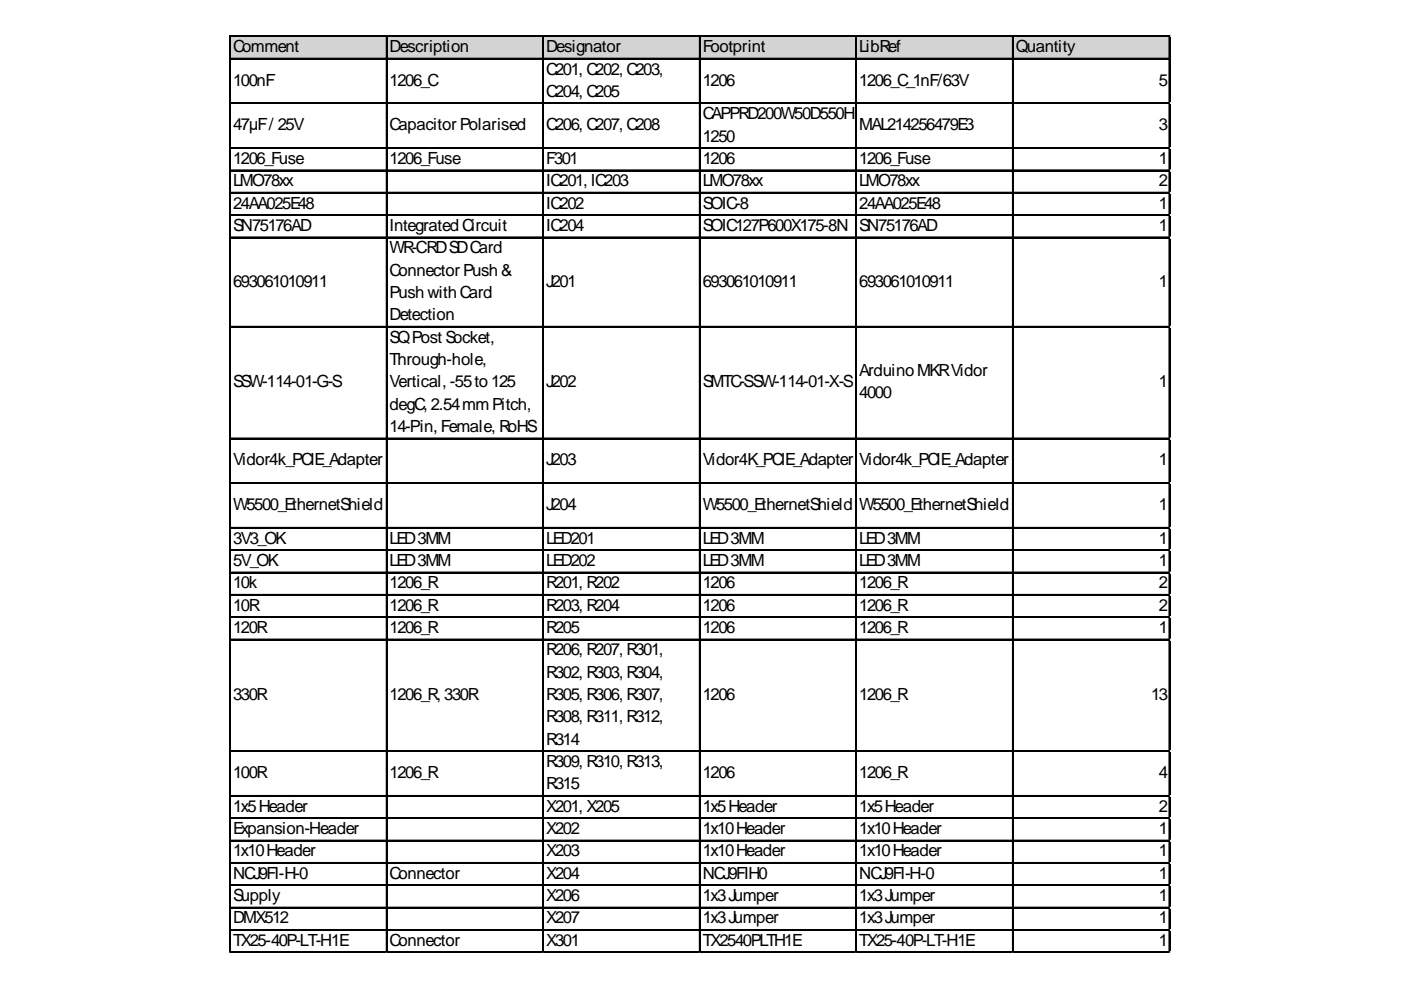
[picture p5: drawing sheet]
<svg xmlns="http://www.w3.org/2000/svg" width="297mm" height="210mm" viewBox="0 0 297 210" stroke-linecap="round" stroke-linejoin="round" font-family="sans-serif">
<defs><g id="words">
<g font-size="3.6">
<text x="49.4" y="11.1">Comment</text>
<text x="82.6" y="11.1">Description</text>
<text x="115.8" y="11.1">Designator</text>
<text x="149" y="11.1">Footprint</text>
<text x="182.2" y="11.1">LibRef</text>
<text x="215.4" y="11.1">Quantity</text>
<text x="115.8" y="15.8">C201, C202, C203,</text>
<text x="49.4" y="18.2">100nF</text>
<text x="82.6" y="18.2">1206_C</text>
<text x="115.8" y="20.5">C204, C205</text>
<text x="149" y="18.2">1206</text>
<text x="182.2" y="18.2">1206_C_1nF/63V</text>
<text x="245.7" y="18.2">5</text>
<text x="49.4" y="27.6">47µF/ 25V</text>
<text x="82.6" y="27.6">Capacitor Polarised</text>
<text x="115.8" y="27.6">C206, C207, C208</text>
<text x="149" y="25.3">CAPPRD200W50D550H</text>
<text x="182.2" y="27.6">MAL214256479E3</text>
<text x="245.7" y="27.6">3</text>
<text x="49.4" y="34.7">1206_Fuse</text>
<text x="82.6" y="34.7">1206_Fuse</text>
<text x="115.8" y="34.7">F301</text>
<text x="149" y="30">1250</text>
<text x="149" y="34.7">1206</text>
<text x="182.2" y="34.7">1206_Fuse</text>
<text x="245.7" y="34.7">1</text>
<text x="49.4" y="39.5">LMO78xx</text>
<text x="115.8" y="39.5">IC201, IC203</text>
<text x="149" y="39.5">LMO78xx</text>
<text x="182.2" y="39.5">LMO78xx</text>
<text x="245.7" y="39.5">2</text>
<text x="49.4" y="44.2">24AA025E48</text>
<text x="115.8" y="44.2">IC202</text>
<text x="149" y="44.2">SOIC-8</text>
<text x="182.2" y="44.2">24AA025E48</text>
<text x="245.7" y="44.2">1</text>
<text x="49.4" y="49">SN75176AD</text>
<text x="82.6" y="49">Integrated Circuit</text>
<text x="82.6" y="53.7">WR-CRDSDCard</text>
<text x="115.8" y="49">IC204</text>
<text x="149" y="49">SOIC127P600X175-8N</text>
<text x="182.2" y="49">SN75176AD</text>
<text x="245.7" y="49">1</text>
<text x="82.6" y="58.4">Connector Push &amp;</text>
<text x="49.4" y="60.8">693061010911</text>
<text x="82.6" y="63.2">Push with Card</text>
<text x="115.8" y="60.8">J201</text>
<text x="149" y="60.8">693061010911</text>
<text x="182.2" y="60.8">693061010911</text>
<text x="245.7" y="60.8">1</text>
<text x="82.6" y="67.9">Detection</text>
<text x="82.6" y="72.6">SQPost Socket,</text>
<text x="82.6" y="77.4">Through-hole,</text>
<text x="49.4" y="82.1">SSW-114-01-G-S</text>
<text x="82.6" y="82.1">Vertical, -55to 125</text>
<text x="115.8" y="82.1">J202</text>
<text x="149" y="82.1">SMTC-SSW-114-01-X-S</text>
<text x="182.2" y="79.7">Arduino MKRVidor</text>
<text x="245.7" y="82.1">1</text>
<text x="82.6" y="86.9">degC, 2.54mmPitch,</text>
<text x="182.2" y="84.5">4000</text>
<text x="82.6" y="91.6">14-Pin, Female, RoHS</text>
<text x="49.4" y="98.7">Vidor4k_PCIE_Adapter</text>
<text x="115.8" y="98.7">J203</text>
<text x="149" y="98.7">Vidor4K_PCIE_Adapter</text>
<text x="182.2" y="98.7">Vidor4k_PCIE_Adapter</text>
<text x="245.7" y="98.7">1</text>
<text x="49.4" y="108.2">W5500_EthernetShield</text>
<text x="115.8" y="108.2">J204</text>
<text x="149" y="108.2">W5500_EthernetShield</text>
<text x="182.2" y="108.2">W5500_EthernetShield</text>
<text x="245.7" y="108.2">1</text>
<text x="49.4" y="115.3">3V3_OK</text>
<text x="82.6" y="115.3">LED3MM</text>
<text x="115.8" y="115.3">LED201</text>
<text x="149" y="115.3">LED3MM</text>
<text x="182.2" y="115.3">LED3MM</text>
<text x="245.7" y="115.3">1</text>
<text x="49.4" y="120">5V_OK</text>
<text x="49.4" y="124.7">10k</text>
<text x="82.6" y="120">LED3MM</text>
<text x="82.6" y="124.7">1206_R</text>
<text x="115.8" y="120">LED202</text>
<text x="115.8" y="124.7">R201, R202</text>
<text x="149" y="120">LED3MM</text>
<text x="149" y="124.7">1206</text>
<text x="182.2" y="120">LED3MM</text>
<text x="182.2" y="124.7">1206_R</text>
<text x="245.7" y="120">1</text>
<text x="245.7" y="124.7">2</text>
<text x="49.4" y="129.5">10R</text>
<text x="82.6" y="129.5">1206_R</text>
<text x="115.8" y="129.5">R203, R204</text>
<text x="149" y="129.5">1206</text>
<text x="182.2" y="129.5">1206_R</text>
<text x="245.7" y="129.5">2</text>
<text x="49.4" y="134.2">120R</text>
<text x="82.6" y="134.2">1206_R</text>
<text x="115.8" y="134.2">R205</text>
<text x="149" y="134.2">1206</text>
<text x="182.2" y="134.2">1206_R</text>
<text x="245.7" y="134.2">1</text>
<text x="115.8" y="139">R206, R207, R301,</text>
<text x="115.8" y="143.7">R302, R303, R304,</text>
<text x="49.4" y="148.4">330R</text>
<text x="82.6" y="148.4">1206_R, 330R</text>
<text x="115.8" y="148.4">R305, R306, R307,</text>
<text x="149" y="148.4">1206</text>
<text x="182.2" y="148.4">1206_R</text>
<text x="244.1" y="148.4">13</text>
<text x="115.8" y="153.2">R308, R311, R312,</text>
<text x="115.8" y="157.9">R314</text>
<text x="49.4" y="165">100R</text>
<text x="82.6" y="165">1206_R</text>
<text x="115.8" y="162.6">R309, R310, R313,</text>
<text x="115.8" y="167.4">R315</text>
<text x="149" y="165">1206</text>
<text x="182.2" y="165">1206_R</text>
<text x="245.7" y="165">4</text>
<text x="49.4" y="172.1">1x5Header</text>
<text x="115.8" y="172.1">X201, X205</text>
<text x="149" y="172.1">1x5Header</text>
<text x="182.2" y="172.1">1x5Header</text>
<text x="245.7" y="172.1">2</text>
<text x="49.4" y="176.9">Expansion-Header</text>
<text x="115.8" y="176.9">X202</text>
<text x="149" y="176.9">1x10Header</text>
<text x="182.2" y="176.9">1x10Header</text>
<text x="245.7" y="176.9">1</text>
<text x="49.4" y="181.6">1x10Header</text>
<text x="115.8" y="181.6">X203</text>
<text x="149" y="181.6">1x10Header</text>
<text x="182.2" y="181.6">1x10Header</text>
<text x="245.7" y="181.6">1</text>
<text x="49.4" y="186.3">NCJ9FI-H-0</text>
<text x="49.4" y="191.1">Supply</text>
<text x="82.6" y="186.3">Connector</text>
<text x="115.8" y="186.3">X204</text>
<text x="115.8" y="191.1">X206</text>
<text x="149" y="186.3">NCJ9FIH0</text>
<text x="149" y="191.1">1x3Jumper</text>
<text x="182.2" y="186.3">NCJ9FI-H-0</text>
<text x="182.2" y="191.1">1x3Jumper</text>
<text x="245.7" y="186.3">1</text>
<text x="245.7" y="191.1">1</text>
<text x="49.4" y="195.8">DMX512</text>
<text x="115.8" y="195.8">X207</text>
<text x="149" y="195.8">1x3Jumper</text>
<text x="182.2" y="195.8">1x3Jumper</text>
<text x="245.7" y="195.8">1</text>
<text x="49.4" y="200.5">TX25-40P-LT-H1E</text>
<text x="82.6" y="200.5">Connector</text>
<text x="115.8" y="200.5">X301</text>
<text x="149" y="200.5">TX2540PLTH1E</text>
<text x="182.2" y="200.5">TX25-40P-LT-H1E</text>
<text x="245.7" y="200.5">1</text>
</g>
</g></defs>
<path d="M48.9 7.8h199.2v4.8h-199.2z" fill="#d3d3d3"/>
<g fill="none" stroke="#000" stroke-width=".24">
<path d="M48.7 7.6v194.4M48.8 7.6v194.4M48.9 7.6h199.2M48.9 7.7h199.2M48.9 12.3h199.2M48.9 12.5h199.2M81.9 7.8v194.2M82 7.8v194.2M115.1 7.8v194.2M115.2 7.8v194.2M148.3 7.8v194.2M148.4 7.8v194.2"/>
<path d="M181.5 7.8v194.2M181.6 7.8v194.2M214.7 7.8v194.2M214.8 7.8v194.2M247.9 7.8v194.2M248 7.8v194.2M48.9 21.8h199.2M48.9 21.9h199.2M48.9 31.3h199.2M48.9 31.4h199.2M48.9 36h199.2M48.9 36.2h199.2"/>
<path d="M48.9 40.8h199.2M48.9 40.9h199.2M48.9 45.5h199.2M48.9 45.6h199.2M48.9 50.2h199.2M48.9 50.4h199.2M48.9 69.2h199.2M48.9 69.3h199.2M48.9 92.9h199.2M48.9 93h199.2M48.9 102.3h199.2M48.9 102.5h199.2"/>
<path d="M48.9 111.8h199.2M48.9 111.9h199.2M48.9 116.6h199.2M48.9 116.7h199.2M48.9 121.3h199.2M48.9 121.4h199.2M48.9 126h199.2M48.9 126.2h199.2M48.9 130.8h199.2M48.9 130.9h199.2M48.9 135.5h199.2M48.9 135.6h199.2"/>
<path d="M48.9 159.2h199.2M48.9 159.3h199.2M48.9 168.7h199.2M48.9 168.8h199.2M48.9 173.4h199.2M48.9 173.5h199.2M48.9 178.1h199.2M48.9 178.3h199.2M48.9 182.9h199.2M48.9 183h199.2M48.9 187.6h199.2M48.9 187.7h199.2"/>
<path d="M48.9 192.3h199.2M48.9 192.5h199.2M48.9 197.1h199.2M48.9 197.2h199.2M48.9 201.8h199.2"/>
</g>
<path d="M48.9 201.9h199.2" fill="none" stroke="#000" stroke-width=".21"/>
<path d="M248.1 21.8h.1" fill="none" stroke="#e0e0e0" stroke-width=".24"/>
<path d="M248.1 21.8v.3z" fill="#e0e0e0"/>
<path d="M248.1 31.3h.1" fill="none" stroke="#e0e0e0" stroke-width=".24"/>
<path d="M248.1 31.3v.2z" fill="#e0e0e0"/>
<path d="M248.1 36h.1" fill="none" stroke="#e0e0e0" stroke-width=".24"/>
<path d="M248.1 36v.3z" fill="#e0e0e0"/>
<path d="M248.1 40.8h.1" fill="none" stroke="#e0e0e0" stroke-width=".24"/>
<path d="M248.1 40.8v.2z" fill="#e0e0e0"/>
<path d="M248.1 45.5h.1" fill="none" stroke="#e0e0e0" stroke-width=".24"/>
<path d="M248.1 45.5v.2z" fill="#e0e0e0"/>
<path d="M248.1 50.2h.1" fill="none" stroke="#e0e0e0" stroke-width=".24"/>
<path d="M248.1 50.2v.3z" fill="#e0e0e0"/>
<path d="M248.1 69.2h.1" fill="none" stroke="#e0e0e0" stroke-width=".24"/>
<path d="M248.1 69.2v.2z" fill="#e0e0e0"/>
<path d="M248.1 92.9h.1" fill="none" stroke="#e0e0e0" stroke-width=".24"/>
<path d="M248.1 92.9v.2z" fill="#e0e0e0"/>
<path d="M248.1 102.3h.1" fill="none" stroke="#e0e0e0" stroke-width=".24"/>
<path d="M248.1 102.3v.3z" fill="#e0e0e0"/>
<path d="M248.1 111.8h.1" fill="none" stroke="#e0e0e0" stroke-width=".24"/>
<path d="M248.1 111.8v.3z" fill="#e0e0e0"/>
<path d="M248.1 116.6h.1" fill="none" stroke="#e0e0e0" stroke-width=".24"/>
<path d="M248.1 116.6v.2z" fill="#e0e0e0"/>
<path d="M248.1 121.3h.1" fill="none" stroke="#e0e0e0" stroke-width=".24"/>
<path d="M248.1 121.3v.2z" fill="#e0e0e0"/>
<path d="M248.1 126h.1" fill="none" stroke="#e0e0e0" stroke-width=".24"/>
<path d="M248.1 126v.3z" fill="#e0e0e0"/>
<path d="M248.1 130.8h.1" fill="none" stroke="#e0e0e0" stroke-width=".24"/>
<path d="M248.1 130.8v.2z" fill="#e0e0e0"/>
<path d="M248.1 135.5h.1" fill="none" stroke="#e0e0e0" stroke-width=".24"/>
<path d="M248.1 135.5v.2z" fill="#e0e0e0"/>
<path d="M248.1 159.2h.1" fill="none" stroke="#e0e0e0" stroke-width=".24"/>
<path d="M248.1 159.2v.2z" fill="#e0e0e0"/>
<path d="M248.1 168.7h.1" fill="none" stroke="#e0e0e0" stroke-width=".24"/>
<path d="M248.1 168.7v.2z" fill="#e0e0e0"/>
<path d="M248.1 173.4h.1" fill="none" stroke="#e0e0e0" stroke-width=".24"/>
<path d="M248.1 173.4v.2z" fill="#e0e0e0"/>
<path d="M248.1 178.1h.1" fill="none" stroke="#e0e0e0" stroke-width=".24"/>
<path d="M248.1 178.1v.3z" fill="#e0e0e0"/>
<path d="M248.1 182.9h.1" fill="none" stroke="#e0e0e0" stroke-width=".24"/>
<path d="M248.1 182.9v.2z" fill="#e0e0e0"/>
<path d="M248.1 187.6h.1" fill="none" stroke="#e0e0e0" stroke-width=".24"/>
<path d="M248.1 187.6v.2z" fill="#e0e0e0"/>
<path d="M248.1 192.3h.1" fill="none" stroke="#e0e0e0" stroke-width=".24"/>
<path d="M248.1 192.3v.3z" fill="#e0e0e0"/>
<path d="M248.1 197.1h.1" fill="none" stroke="#e0e0e0" stroke-width=".24"/>
<path d="M248.1 197.1v.2z" fill="#e0e0e0"/>
<path d="M248.1 201.8h.1" fill="none" stroke="#e0e0e0" stroke-width=".24"/>
<path d="M248.1 201.8v.2z" fill="#e0e0e0"/>
<use href="#words"/>
</svg>
